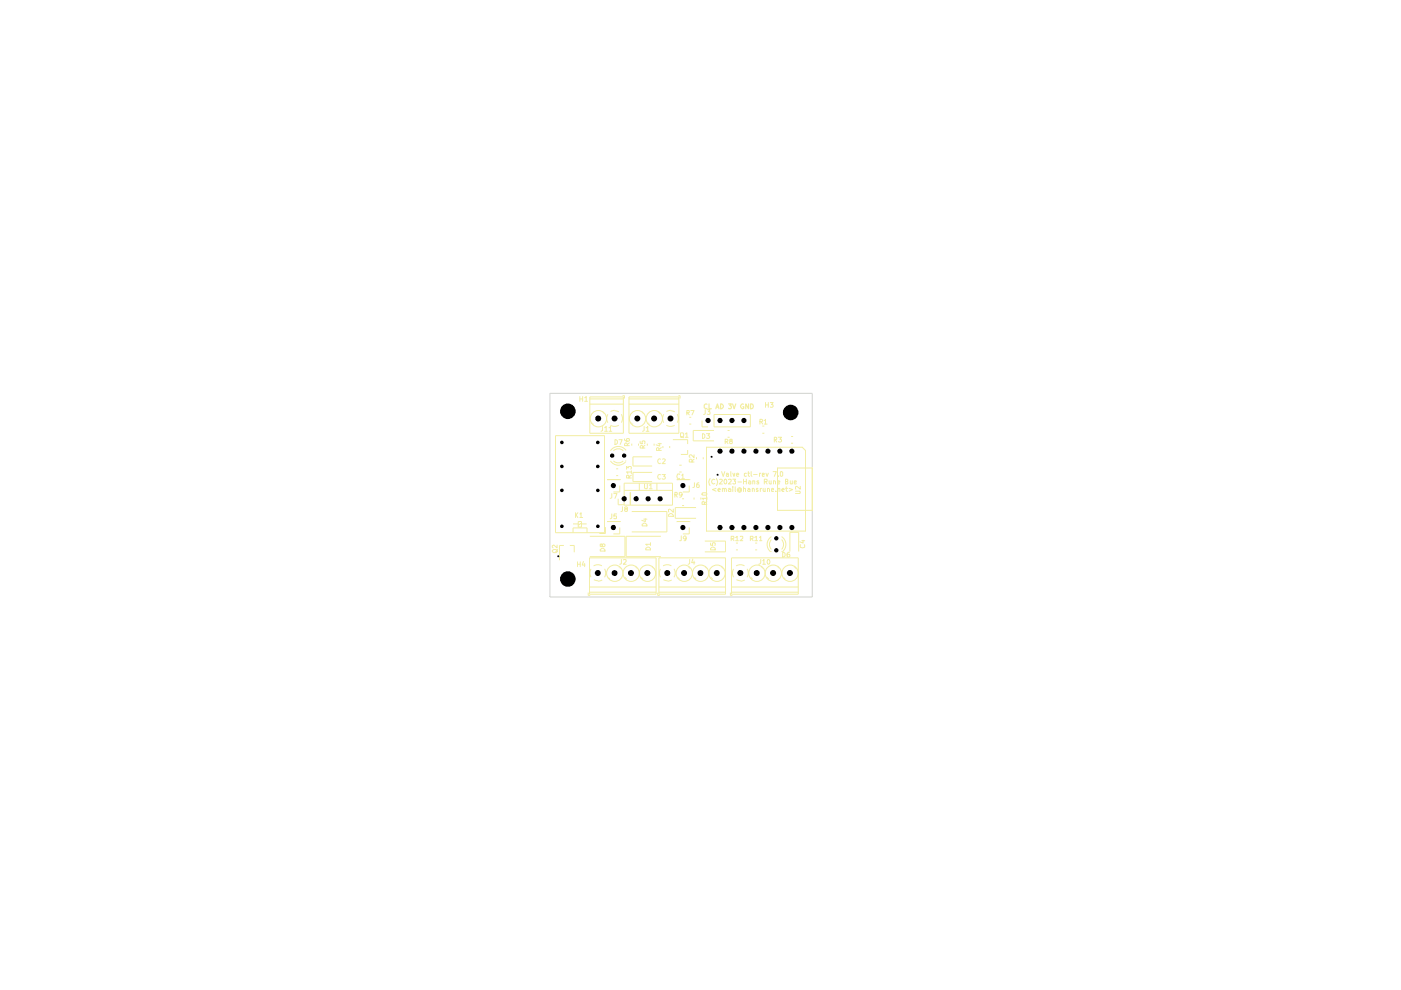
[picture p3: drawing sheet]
<svg xmlns="http://www.w3.org/2000/svg" width="297mm" height="210mm" viewBox="0 0 297 210" stroke-linecap="round" stroke-linejoin="round" font-family="sans-serif">
<path d="M116.6 83.4h55.6v43.2h-55.6z" fill="none" stroke="#d0d2cd" stroke-width=".21"/>
<g fill="none" stroke="#f2eda1" stroke-width=".21">
<path d="M117.8 92.4h10.4v20.5h-10.4zM122.9 84.6h.6M122.9 84.1v1M123.5 84.1v1M124 84.3l.3-.2v1M124 85.1h.5M125.1 84.2h7.1v7.7h-7.1zM125.1 84.6h7.1M125.1 85.7h7.1M125.6 89.7h.1M125.8 89.8l-.1 .2M127.8 90.4v.9l-.4 .1"/>
<path d="M127.9 87.4l-.1 .1M128.1 87.6l-.1 .1M128.2 90.7l.3-.3v1M128.2 91.4h.6M128.9 87.8a1.68 1.68 0 0 0 0 1.8M129.1 90.7l.4-.3v1M129.1 91.4h.6M129.4 97.7a1.99 1.99 0 0 0 3.3 .2M130.1 97.7a1.5 1.5 0 0 0 2 0M130.3 87.1l.9 .2M130.3 87l-.8 .3M130.4 93.2l.5 .3v.5l-.3 .2h-.2z"/>
<path d="M130.6 99.4h.5M131.2 90.2a1.68 1.68 0 0 1-1.8 0M131.2 93.2h.7l-.4 1M131.7 87.8l.3 .7-.3 1.1M132 83.9h.4v.6M132.1 95.6a1.5 1.5 0 0 0-2 0M132.4 93v.3l.4 .3 .6-.1v-.5h-.6v.5l.2 .1M132.7 95.4a1.99 1.99 0 0 0-3.3 .2M132.7 95.3v.2M132.7 97.6v.2M132.8 99.5v-.6l.4 .3 .1-.3h.5v.6M133 94.5v-.4l-.2-.2-.4 .2v.4h1"/>
<path d="M133.3 84.2h10.6v7.7h-10.6zM133.3 84.6h10.6M133.3 85.7h10.6M133.4 93.9l-.4 .3M133.9 99.8v.6M133.9 94.1v.4M134 89.7h-.1M134.2 89.8l-.1 .2M135.4 94.1v.4M135.7 93.6v.4l.5 .1-.1-.5h.6v.5M136.2 87.4l-.1 .1M136.3 95v-.3l-.3-.3-.3 .3v.3h1"/>
<path d="M136.4 87.6l-.1 .1M136.6 90.4v.9l-.4 .1M136.7 94.4l-.4 .3M137 90.7l.3-.3v1M137 91.4h.6M137.2 94.1v.4M137.5 89.7h-.1M137.7 89.8l-.1 .2M138.3 96.9h-4.1v1.9h4.1M138.7 94.1v.4M139.5 94.1h.7M139.7 95.5v-.4l-.3-.2-.2 .2v.4h1"/>
<path d="M139.7 87.4l-.1 .1M139.9 94v.6l-.8-.3M140 87.6l-.2 .1M140 97.4a.45 .45 0 0 0-.6 .4 .45 .45 0 0 0 .6 .4M140.2 94.9l-.5 .3M140.5 97.4l.3-.1 .3 .2-.7 .8h.7M140.5 94.6v.4M140.7 87.8a1.68 1.68 0 0 0 0 1.8M142 94.6v.4M142.2 87.1l.9 .2M142.2 87l-.9 .3M142.7 93.2h3.1v.9"/>
<path d="M143 90.2a1.68 1.68 0 0 1-1.7 0M143.6 87.8l.2 .7-.2 1.1M143.8 83.9h.4v.6M144 98.6h.5M144.3 91.9l.5-.1a.63 .63 0 0 1 0 .9l-.5-.1zM144.4 92.5l.5 .3M145.3 92l.3-.2v.9M145.3 92.7h.6M145.6 87.5h.5l-.1-.5h-.4v1M145.8 95.4v1h-1.4M145.8 87.5l.3 .5M146.1 89.9h.5"/>
<path d="M146.1 88.5h.5M146.5 87h.7l-.5 1M146.7 98v-.5l-.4-.1-.2 .1v.5h1.1M147.2 96.4v.6l-.6-.6-.5 .2v.3h.2M147.2 97.4l-.5 .3M147.7 96.9v.5M148.8 89.2v1.3h1.3M148.9 91.9l.5 .3v.5l-.3 .3h-.2zM149.1 96.9v.5M149.5 86.9v.8l-.3 .2M149.8 91.9h.7l-.4 .5h.3l.1 .4-.3 .2-.4-.1M149.8 94.8h20.3l.7 .7v17.1h-21z"/>
<path d="M149.9 86.9h.6l-.3 .4 .3 .1v.4h-.6M151.4 91.3h-4.4v2.2h4.4M151.4 87.9h7.7v2.6h-7.7zM153 100l.3 1 .4-1M153.8 93.6h.5v-.3l-.1-.2h-.4v1M154 93.6l.3 .5M154.3 92.7h.4M154.3 91.3h.4M154.9 93.6l-.2-.3 .1-.2h.4v.4l-.4 .1-.1 .1 .1 .4h.4l.1-.4-.2-.1M154.9 100l.1 1M158.7 100v.8l.2 .2M159.3 100v.8l.1 .2"/>
<path d="M161.1 89.4h.4l.2-.3-.6-.2v1M161.4 89.4l.3 .5M161.6 90.3h.5M161.6 91.9h.5M162.1 89.2l.2-.3v1M162.1 89.9h.5M162.3 85.3v1.1M162.3 85.9h.6M162.9 85.3v1.1M163.3 85.3h.6l-.3 .5h.2l.1 .4-.2 .2-.4-.1M163.9 100h.7l-.4 1M164.2 93.2h.4l.1-.4-.5-.1v1"/>
<path d="M164.3 93.2l.4 .5M164.8 99.2h7.4v9h-7.4zM165 92.7h.7l-.3 .4h.2l.1 .5-.3 .1-.4-.1M165.6 100l.3 .2v.6l-.2 .2-.3-.2v-.6zM167.7 94h.4M167.7 92.5h.4M117.1 116.8a.66 .66 0 0 1 1-.1l-.1 .4a.67 .67 0 0 1-.9-.2zM118.1 115.6v.6l-.7-.6-.3 .1 .2 .5M118.2 116.5l-.3 .5M119.5 115.7h-.9v3.1M120.8 115.7h1v1.4M121.5 112.9v-1h3v1"/>
<path d="M121.5 111.1h1.1M122 108.7v1M122.1 109.1l.4 .6M122.4 119.6h.6M122.4 119.1v1M122.5 108.7l-.5 .6M122.6 110.6h.7v1.2h-.7zM122.9 109l.3-.3v1M122.9 109.7h.6M123 119.1v1M123.3 111.1h1.1M123.3 110.9l-.7 .4"/>
<path d="M123.7 119l-.3 .8h.6M124 119.5v.6M125 118.3h14.1v7.7h-14.1zM125.1 113.7h7.4v4.3h-7.4M127.3 116.5l.5-.3 .5 .4v.2h-1zM127.6 120l-1.1-.3-.6 .3M127.7 115.5l.1-.2 .5 .2-.1 .3-.4 .1-.3-.6-.2 .1v.4l.2 .1 .2-.2M128.4 111.8v1.3h-1.3M128.8 101.7h.1M128.8 110.6h.1M128.8 110.6h2.6M128.8 101.7h2.6"/>
<path d="M129.7 109v.8l-.3 .2M129.7 104.6v.9l-.3 .2M130.1 104.6h.7l-.4 1.1M130.6 100.8h.5M130.7 109h-.5l-.1 .5 .5-.1 .1 .5h-.6M131.1 105.7v1.3h1.2M131.4 101.7h.1M131.4 110.6h.1M131.4 103v1.3h-1.4M131.4 111.8v1.4h-1.4M131.7 118.6v.9l-.3 .1M132 107.4v.9l-.3 .2"/>
<path d="M132.2 118.7h.6v.3l-.6 .6h.6M132.3 104h10.3M132.3 102.4h10.3v4.7h-10.3zM132.7 107.9l-.3-.3 .3-.2 .3 .1-.1 .4-.5 .1v.3l.3 .2 .3-.1v-.5h-.2M133.3 101.3v-.5h-.5v.5h1.1M133.6 104.4l.1 2.6zM133.9 100.1h-1.1l.3 .3M133.9 100.8l-.6 .3M133.9 108.5h7.5v4.3h-7.5M135.6 102.4v1.6M136.1 111.2l.6-.3 .5 .4v.2h-1.1zM136.5 110.1h.7"/>
<path d="M136.7 102.6v.9l.2 .1 .3-.1v-.9M136.8 110v.6l-.7-.3M136.9 116.2l.6-.2 .4 .3v.3h-1zM137.7 102.9l.3-.3v1M137.7 103.6h.6M137.9 115.4h-1l.3 .3M137.9 115.1v.6M138.3 100.2h-4.1v1.9h4.1M139.3 102.4v1.6M139.7 118.3h14.1v7.7h-14.1zM140 100.7a.45 .45 0 0 0-.6 .4 .45 .45 0 0 0 .6 .4M140.1 113.7h-7.3v4.3h7.3"/>
<path d="M140.4 100.6h.7l-.4 .4h.3l.1 .4-.3 .2-.4-.1M141.7 109.1l.6-.2 .4 .3v.3h-1zM142.3 120l-1-.3-.7 .3M142.7 107.9v.7l-.7-.7-.3 .1 .1 .5M143.1 104.9h.4l.1-.4-.5-.1v1M143.3 104.9l.3 .5M143.5 110.6h.1M143.5 101.7h.1M143.5 110.6h2.6M143.5 101.7h2.6M144 100.1h.5M144.1 100.6l-.4-.1a.52 .52 0 0 0-.2 .6 .52 .52 0 0 0 .6 .3"/>
<path d="M144.4 113.6v1h-.3M144.5 100.8l.3-.3v1M144.5 101.5h.6M144.6 104.8l-.1 .2h-.4l-.1-.5 .4-.1 .2 .2-.2 .7-.3 .1M144.6 107.2h.4M144.6 105.7h.4M145.5 114v.2l-.4 .1-.2-.4 .2-.3 .4 .2-.1 .8h-.4M146.1 110.6h.1M146.1 101.7h.1M146.1 103v1.3h-1.3M146.1 111.8v1.4h-1.3M146.2 118.6v.9l-.3 .1"/>
<path d="M146.9 118.5l-.3 .8h.7M147.2 105.5v.4M147.2 119v.6M147.2 102.4v.8l-.3 .2M147.6 107.6h-4.4v2.3h4.4M148.2 102.4h-.4l-.1 .8 .2 .2 .4-.1-.1-.5h-.4l-.1 .2M148.6 105.5v.4M148.8 104.6l.8-.1 .3 .3-.3 .2h-.6l-.2-.1zM149.4 106.9v-.5h-.6v.5h1.1M149.4 114.7h4.4v2.3h-4.4M149.9 105.7h-1.1l.3 .3M149.9 106.3l-.5 .4"/>
<path d="M149.9 105.4v.6M150.5 101.4v.1a1.12 1.12 0 0 0 0 1.5M150.6 116.3l.6-.3 .4 .2v.4h-1zM150.6 115.1v.5l.5 .1-.1-.6h.6v.6M151.6 101.7a.47 .47 0 0 0-.7 .4 .47 .47 0 0 0 .7 .4M151.8 103.5l-.8 .3 .8 .3M151.9 101.4v.1a1.12 1.12 0 0 1 0 1.5M152.2 103.9l.5-.1-.1-.3-.4 .2v.4l.2 .1 .3-.1M152.6 101.7l.3-.1 .3 .3-.7 .7h.7M153.2 103.6l.2-.1 .2 .2v.5M153.2 103.5v.7M153.6 101.7l.2-.1a.55 .55 0 0 1 .3 .5 .55 .55 0 0 1-.3 .5l-.3-.4z"/>
<path d="M153.6 103.7l.1-.2 .3 .2v.5M154 100.4h.4v.6M154.4 100.6l-.4 .1 .1 .3 .3-.1M154.4 101.7h.6v.3l-.6 .6h.6M154.4 103.6l.4-.1 .1 .2v.5M154.9 103.8l-.5 .1v.2h.5M155 114.2h.4l.2-.2-.1-.3h-.5v.9M155.1 118.3h14.1v7.7h-14.1zM155.3 114.2l.3 .4M155.4 100.3l.2 .7 .2-.7M155.4 101.6h.6l-.3 .4 .3 .1v.4h-.6M155.4 103.2v.1"/>
<path d="M155.4 103.5v.7M155.9 103.2l.1 1M156 114l.3-.3v.9M156 114.6h.5M156 115.1h.5M156 116.6h.5M156.1 100.7l.5-.1-.1-.3-.4 .2v.3l.2 .2 .2-.1M156.5 102.2h.7M157 113.8l.4-.1 .1 .4-.6 .5h.6M157 103.7l-.3-.1-.2 .2 .2 .3h.3M157 103.6v.5h.2l-.1-.6-.3-.1-.3 .1-.2 .4 .2 .3 .3 .2 .3-.2M157.6 103.6h.5v.6"/>
<path d="M157.6 101.6v1M157.6 103.2v1M157.6 102.1h.6M157.8 120l-1-.3-.7 .3M158.2 100.4h-.4v.5h.4M158.2 101.6v1M158.6 103.6l.2-.1 .2 .2v.5M158.6 100.3h.3M158.7 102l.3-.1 .2 .2v.5M159 103.8h-.3l-.2 .2 .2 .2 .3-.1M159.1 114.2h.4l.2-.2-.1-.3h-.5v.9M159.2 102.2h-.4l-.1 .2 .1 .2 .4-.1"/>
<path d="M159.3 114.2l.4 .4M159.5 103.6l.3-.1 .1 .2v.5M159.5 103.5v.7M159.6 102h.4v.6M159.6 101.9v.7M159.8 100.6h.7M160 114l.4-.3v.9M160 114.6h.6M160.1 115.1h.4M160.1 116.6h.4M160.7 103.6l-.3-.1v.3l.4 .3-.2 .1-.2-.1M160.9 102l-.3-.1-.2 .2 .5 .2v.2h-.5"/>
<path d="M161 114l.3-.3v.9M161 114.6h.5M161 100.3v.7M161.2 103.5v.7M161.3 118.6v.7l-.4 .3M161.3 100.3l-.3 .2M161.5 103.5l-.3 .2M161.6 100.7l.5-.1v-.2h-.5v.5h.5M161.7 118.9l.3-.3v1M161.7 119.6h.6M161.8 103.5v.6l.2 .1 .2-.1M162.1 102.1h.5v-.4l-.5-.1v1"/>
<path d="M162.2 103.5v.7M162.3 102.1l.3 .5M162.4 100.3l.2 .7 .3-.7M162.7 118.7l.2-.1a.55 .55 0 0 1 .3 .5 .55 .55 0 0 1-.3 .5l-.3-.4zM162.7 103.6l.3-.1 .2 .2v.5M162.7 103.5v.7M163.1 101.9v.5l.1 .2 .3-.1M163.4 116.9h.2M163.5 101.9v.7M163.6 114.4a1.5 1.5 0 0 0 0 2.1M163.6 113.8a1.99 1.99 0 0 0-.2 3.2M163.6 103.9l.4-.1-.1-.3-.3 .1v.5h.4"/>
<path d="M164 102l.3-.1 .1 .2v.5M164 101.9v.7M164.5 104.1v.1M164.8 102.3l.6-.1-.2-.3-.4 .2v.3l.2 .2 .3-.1M164.9 100.9v.1M164.9 103.6h.5v.6M164.9 103.5v.7M165.7 116.9h.2M165.7 113.8a1.99 1.99 0 0 1 .2 3.2M165.7 114.4a1.5 1.5 0 0 1 0 2.1M165.8 103.9l.5-.1-.2-.3-.3 .2v.4l.1 .1 .3-.1M165.9 117.1l.6 .2v.6l-.4 .2h-.2z"/>
<path d="M166.5 102.1h.4l.1-.3-.1-.2h-.4v1l.5-.1v-.3l-.1-.1M166.5 103.5h.5M166.7 103.2v.9l.3 .1M167.3 103.5l.8 .3-.8 .3M167.4 117.1h-.3l-.2 .2v.7l.3 .1 .3-.2-.1-.4h-.4l-.1 .2M167.5 116.9v-4h1.8v4M167.6 101.9v.6h.4M168 101.9v.7M168.4 102.3l.4-.1-.1-.3-.3 .1v.5h.4M168.7 104.1h.9l.1 .2-.1 .3h-.9M169.7 103.1v.6l-.8-.6-.2 .1v.5M169.8 115.5l-.1 .5 .4 .2 .5-.2-.1-.5"/>
<path d="M170 114.6h.6M170.3 114.6v.5l-.7-.2M124.7 125.6v.6h.4M125 124.5h14.1M125 125.6h14.1M125.3 120.6l-.2 1.1 .2 .7M125.9 122.9l.9 .2M127.7 123l-.9 .2M128.2 120.6a1.68 1.68 0 0 1 0 1.8M129.1 122.4l-.1 .1M129.3 122.6l-.1 .2M131.3 120.1l-.1 .2"/>
<path d="M131.6 120.4l-.2 .1M132.7 122.4l-.2 .1M132.8 122.6l-.1 .2M134.9 120.1l-.1 .2M135 120.4v.1M136.1 122.4l-.1 .1M136.3 122.6l-.1 .2M138.3 120.1v.2M138.5 120.4l-.1 .1M139.4 125.6v.6h.5M139.7 124.5h14.1M139.7 125.6h14.1"/>
<path d="M140 120.6l-.2 1.1 .3 .7M140.7 122.9l.8 .2M142.4 123l-.9 .2M142.9 120.6a1.68 1.68 0 0 1 0 1.8M143.8 122.4v.1M144 122.6l-.1 .2M146 120.1v.2M146.3 120.4l-.2 .1M147.4 122.4l-.2 .1M147.6 122.6l-.2 .2M149.6 120.1l-.1 .2M149.8 120.4l-.1 .1"/>
<path d="M150.9 122.4l-.2 .1M151 122.6v.2M153.1 120.1l-.1 .2M153.2 120.4v.1M154.9 125.6v.6h.4M155.1 124.5h14.1M155.1 125.6h14.1M155.5 120.6l-.2 1.1 .2 .7M156.1 122.9l.9 .2M157.9 123l-.9 .2M158.4 120.6a1.68 1.68 0 0 1 0 1.8M159.3 122.4l-.1 .1"/>
<path d="M159.5 122.6l-.2 .2M161.5 120.1v.2M161.7 120.4l-.1 .1M162.8 122.4l-.2 .1M163 122.6l-.1 .2M165 120.1l-.1 .2M165.2 120.4l-.1 .1M166.3 122.4l-.1 .1M166.5 122.6l-.1 .2M168.5 120.1l-.1 .2M168.7 120.4l-.1 .1"/>
<circle cx="126.9" cy="88.8" r="1.74"/>
<circle cx="135.2" cy="88.8" r="1.74"/>
<circle cx="138.7" cy="88.8" r="1.74"/>
<circle cx="130.3" cy="121.5" r="1.74"/>
<circle cx="133.8" cy="121.5" r="1.74"/>
<circle cx="137.3" cy="121.5" r="1.74"/>
<circle cx="145.1" cy="121.5" r="1.74"/>
<circle cx="148.5" cy="121.5" r="1.74"/>
<circle cx="152" cy="121.5" r="1.74"/>
<circle cx="160.5" cy="121.5" r="1.74"/>
<circle cx="164" cy="121.5" r="1.74"/>
<circle cx="167.5" cy="121.5" r="1.74"/>
</g>
<path d="M149.9 85.7l-.3-.1-.3 .3v.5l.3 .3 .3-.1M150.3 85.6v1.1h.5M151.8 86.7l.3-1.1 .3 1.1M151.8 86.3h.6M152.8 85.6h.2l.4 .5-.4 .6h-.2zM154.5 85.6h.6l-.4 .4 .3 .1 .1 .4-.2 .2-.4-.1M155.3 85.6l.4 1.1 .3-1.1M157.6 85.7l-.2-.1-.4 .5 .4 .6 .3-.1v-.4h-.2M158.7 85.6v1.1l-.6-1.1v1.1M159.1 85.6a.52 .52 0 0 1 .6 .5 .52 .52 0 0 1-.6 .6z" fill="none" stroke="#f2eda1" stroke-width=".25"/>
<g fill="#000">
<path d="M150.8 96.7l.3 .2-.1 .1-.3-.1zM118.3 117.8l.3 .1-.1 .2-.3-.2zM152 100.5l.4 .2-.2 .2-.3-.2z"/>
<circle cx="119.1" cy="98.9" r=".38"/>
<circle cx="119.1" cy="93.8" r=".38"/>
<circle cx="120.4" cy="87.2" r="1.65"/>
<circle cx="126.7" cy="98.9" r=".38"/>
<circle cx="126.7" cy="93.8" r=".38"/>
<circle cx="126.8" cy="88.7" r=".64"/>
<circle cx="129.8" cy="96.6" r=".47"/>
<circle cx="130.3" cy="88.7" r=".64"/>
<circle cx="132.3" cy="96.6" r=".47"/>
<circle cx="135.1" cy="88.7" r=".64"/>
<circle cx="138.7" cy="88.7" r=".64"/>
<circle cx="142.2" cy="88.7" r=".64"/>
<circle cx="150.1" cy="89.2" r=".55"/>
<circle cx="152.7" cy="89.2" r=".55"/>
<circle cx="152.7" cy="95.7" r=".55"/>
<circle cx="155.2" cy="89.2" r=".55"/>
<circle cx="155.2" cy="95.7" r=".55"/>
<circle cx="157.7" cy="95.7" r=".55"/>
<circle cx="157.7" cy="89.2" r=".55"/>
<circle cx="160.3" cy="95.7" r=".55"/>
<circle cx="162.8" cy="95.7" r=".55"/>
<circle cx="165.4" cy="95.7" r=".55"/>
<circle cx="167.6" cy="87.5" r="1.65"/>
<circle cx="167.9" cy="95.7" r=".55"/>
<circle cx="119.1" cy="104" r=".38"/>
<circle cx="119.1" cy="111.6" r=".38"/>
<circle cx="126.7" cy="111.6" r=".38"/>
<circle cx="126.7" cy="104" r=".38"/>
<circle cx="130" cy="103" r=".55"/>
<circle cx="130" cy="111.8" r=".55"/>
<circle cx="132.3" cy="105.7" r=".55"/>
<circle cx="134.9" cy="105.7" r=".55"/>
<circle cx="137.4" cy="105.7" r=".55"/>
<circle cx="140" cy="105.7" r=".55"/>
<circle cx="144.8" cy="103" r=".55"/>
<circle cx="144.8" cy="111.8" r=".55"/>
<circle cx="152.7" cy="111.8" r=".55"/>
<circle cx="155.2" cy="111.8" r=".55"/>
<circle cx="157.7" cy="111.8" r=".55"/>
<circle cx="160.3" cy="111.8" r=".55"/>
<circle cx="162.8" cy="111.8" r=".55"/>
<circle cx="164.6" cy="116.7" r=".47"/>
<circle cx="164.6" cy="114.1" r=".47"/>
<circle cx="165.4" cy="111.8" r=".55"/>
<circle cx="167.9" cy="111.8" r=".55"/>
<circle cx="120.4" cy="122.8" r="1.65"/>
<circle cx="126.7" cy="121.5" r=".64"/>
<circle cx="130.3" cy="121.5" r=".64"/>
<circle cx="133.8" cy="121.5" r=".64"/>
<circle cx="137.2" cy="121.5" r=".64"/>
<circle cx="141.5" cy="121.5" r=".64"/>
<circle cx="145" cy="121.5" r=".64"/>
<circle cx="148.5" cy="121.5" r=".64"/>
<circle cx="152" cy="121.5" r=".64"/>
<circle cx="157" cy="121.5" r=".64"/>
<circle cx="160.4" cy="121.5" r=".64"/>
<circle cx="163.9" cy="121.5" r=".64"/>
<circle cx="167.5" cy="121.5" r=".64"/>
</g>
</svg>
